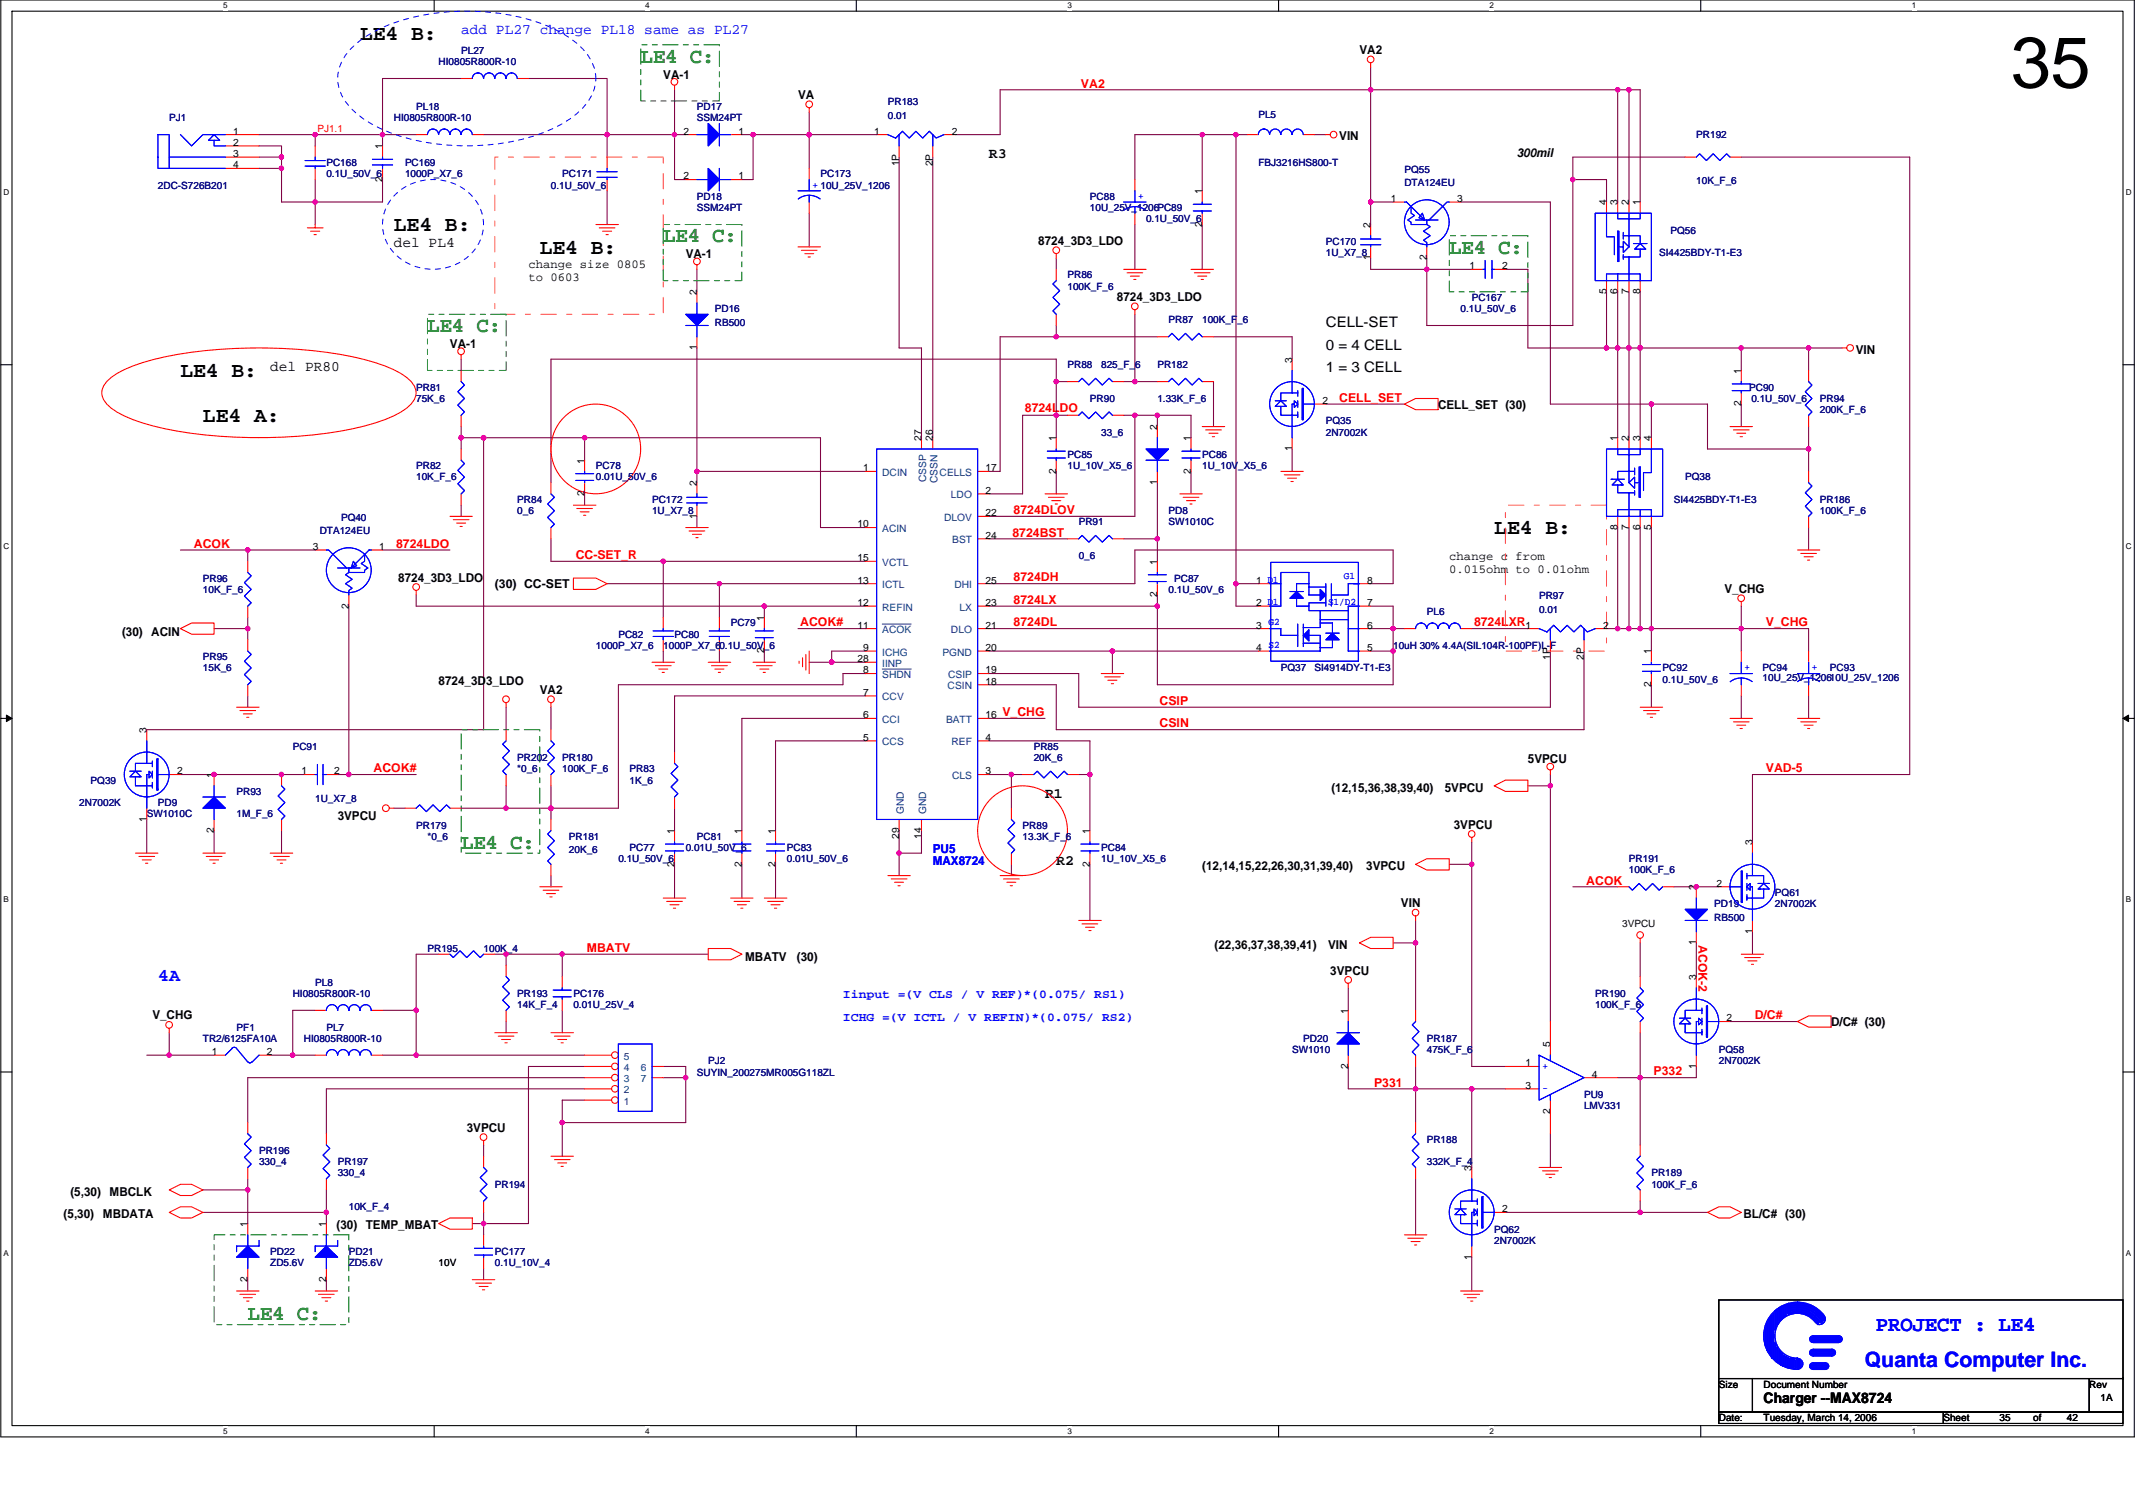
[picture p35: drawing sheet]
<svg xmlns="http://www.w3.org/2000/svg" width="420mm" height="297mm" viewBox="0 0 420 297" stroke-linecap="round" stroke-linejoin="round" font-family="sans-serif">
<defs><g id="words">
<text font-size="14.1" x="395.7" y="17.2">35</text>
<g font-size="4.2">
<text x="70.9" y="7.9">LE4 B:</text>
<text x="77.5" y="45.5">LE4 B:</text>
<text x="106.2" y="49.9">LE4 B:</text>
<text x="35.5" y="74.2">LE4 B:</text>
<text x="39.9" y="83.1">LE4 A:</text>
<text x="294.1" y="105.2">LE4 B:</text>
</g>
<g font-size="4.2" fill="#008000">
<text x="126.1" y="12.3">LE4 C:</text>
<text x="130.5" y="47.7">LE4 C:</text>
<text x="285.2" y="49.9">LE4 C:</text>
<text x="84.1" y="65.4">LE4 C:</text>
<text x="90.8" y="167">LE4 C:</text>
<text x="48.8" y="259.8">LE4 C:</text>
</g>
<g font-size="4.2" fill="#00f">
<text x="369.2" y="262">PROJECT : LE4</text>
<text x="367" y="269.1">Quanta Computer Inc.</text>
</g>
<text font-size="3.5" fill="#00f" x="31.1" y="193">4A</text>
<text font-size="2.9" fill="#00f" x="90.8" y="6.7">add PL27 change PL18 same as PL27</text>
<g font-size="2.9">
<text x="194.6" y="31.1">R3</text>
<text x="77.5" y="48.7">del PL4</text>
<text x="260.9" y="64.4">CELL-SET</text>
<text x="260.9" y="68.9">0 = 4 CELL</text>
<text x="53.2" y="73">del PR80</text>
<text x="260.9" y="73.3">1 = 3 CELL</text>
<text x="205.7" y="157.1">R1</text>
<text x="207.9" y="170.3">R2</text>
<text x="347.1" y="276.2">Charger --MAX8724</text>
</g>
<g font-size="2.4">
<text x="267.5" y="10.6">VA2</text>
<text x="130.5" y="15.5">VA-1</text>
<text x="157" y="19.5">VA</text>
<text x="263.6" y="27.6">VIN</text>
<text x="298.5" y="30.9">300mil</text>
<text x="104" y="52.7">change size 0805</text>
<text x="134.9" y="50.8">VA-1</text>
<text x="204.3" y="48.2">8724_3D3_LDO</text>
<text x="104" y="55.3">to 0603</text>
<text x="219.8" y="59.2">8724_3D3_LDO</text>
<text x="88.6" y="68.5">VA-1</text>
<text x="365.2" y="69.6">VIN</text>
<text x="283" y="80.5">CELL_SET (30)</text>
<text x="285.2" y="110.2">change c from</text>
<text x="285.2" y="112.8">0.015ohm to 0.01ohm</text>
<text x="78.4" y="114.5">8724_3D3_LDO</text>
<text x="97.4" y="115.8">(30) CC-SET</text>
<text x="339.4" y="116.7">V_CHG</text>
<text x="24" y="125.1">(30) ACIN</text>
<text x="86.3" y="134.8">8724_3D3_LDO</text>
<text x="106.2" y="136.6">VA2</text>
<text x="262" y="155.8">(12,15,36,38,39,40)</text>
<text x="284.3" y="155.8">5VPCU</text>
<text x="300.7" y="150.3">5VPCU</text>
<text x="66.5" y="161.3">3VPCU</text>
<text x="286.1" y="163.1">3VPCU</text>
<text x="236.6" y="171.3">(12,14,15,22,26,30,31,39,40)</text>
<text x="268.9" y="171.3">3VPCU</text>
<text x="275.7" y="178.6">VIN</text>
<text x="146.7" y="189.2">MBATV</text>
<text x="156.8" y="189.2">(30)</text>
<text x="239" y="186.8">(22,36,37,38,39,41)</text>
<text x="261.4" y="186.8">VIN</text>
<text x="261.8" y="191.8">3VPCU</text>
<text x="30" y="200.7">V_CHG</text>
<text x="360.4" y="202">D/C# (30)</text>
<text x="91.9" y="222.8">3VPCU</text>
<text x="12.5" y="239.8">(5,30)</text>
<text x="13.9" y="235.4">(5,30)</text>
<text x="20.3" y="239.8">MBDATA</text>
<text x="21.6" y="235.4">MBCLK</text>
<text x="343.1" y="239.8">BL/C# (30)</text>
<text x="66.2" y="242">(30) TEMP_MBAT</text>
</g>
<g font-size="2.4" fill="#f00">
<text x="212.7" y="17.2">VA2</text>
<text x="201.7" y="81.1">8724LDO</text>
<text x="263.6" y="79.1">CELL_SET</text>
<text x="199.5" y="101.2">8724DLOV</text>
<text x="38.2" y="107.8">ACOK</text>
<text x="77.9" y="107.8">8724LDO</text>
<text x="199.3" y="105.6">8724BST</text>
<text x="113.3" y="110">CC-SET_R</text>
<text x="199.5" y="118.9">8724LX</text>
<text x="199.5" y="114.4">8724DH</text>
<text x="157.5" y="123.3">ACOK#</text>
<text x="199.5" y="123.3">8724DL</text>
<text x="290.1" y="123.3">8724LXR</text>
<text x="347.5" y="123.3">V_CHG</text>
<text x="197.3" y="141">V_CHG</text>
<text x="228.2" y="143.2">CSIN</text>
<text x="228.2" y="138.8">CSIP</text>
<text x="73.5" y="152">ACOK#</text>
<text x="347.5" y="152">VAD-5</text>
<text x="312.2" y="174.1">ACOK</text>
<text x="115.5" y="187.4">MBATV</text>
<text x="334.3" y="186.1" transform="rotate(90 334.3 186.1)">ACOK-2</text>
<text x="345.3" y="200.6">D/C#</text>
<text x="270.4" y="213.9">P331</text>
<text x="325.4" y="211.7">P332</text>
</g>
<g font-size="2.4" fill="#00f">
<text x="183.6" y="168">PU5</text>
<text x="183.6" y="170.2">MAX8724</text>
<text x="165.9" y="196.5">Iinput =(V CLS / V REF)*(0.075/ RS1)</text>
<text x="165.9" y="200.9">ICHG =(V ICTL / V REFIN)*(0.075/ RS2)</text>
</g>
<g font-size="2" fill="#000080">
<text x="90.8" y="10.6">PL27</text>
<text x="86.3" y="12.8">HI0805R800R-10</text>
<text x="33.3" y="23.9">PJ1</text>
<text x="77.5" y="23.9">HI0805R800R-10</text>
<text x="81.9" y="21.7">PL18</text>
<text x="137.1" y="21.7">PD17</text>
<text x="137.1" y="23.9">SSM24PT</text>
<text x="174.7" y="20.8">PR183</text>
<text x="174.7" y="23.4">0.01</text>
<text x="247.6" y="23.2">PL5</text>
<text x="333.8" y="27.2">PR192</text>
<text x="64.2" y="32.7">PC168</text>
<text x="64.2" y="34.9">0.1U_50V_6</text>
<text x="79.7" y="32.7">PC169</text>
<text x="79.7" y="34.9">1000P_X7_6</text>
<text x="110.6" y="34.9">PC171</text>
<text x="161.5" y="34.9">PC173</text>
<text x="247.6" y="32.7">FBJ3216HS800-T</text>
<text x="276.4" y="34">PQ55</text>
<text x="31.1" y="37.1">2DC-S726B201</text>
<text x="108.4" y="37.1">0.1U_50V_6</text>
<text x="137.1" y="39.3">PD18</text>
<text x="137.1" y="41.6">SSM24PT</text>
<text x="214.5" y="39.3">PC88</text>
<text x="214.5" y="41.6">10U_25V_1206PC89</text>
<text x="276.4" y="36.7">DTA124EU</text>
<text x="333.8" y="36.2">10K_F_6</text>
<text x="225.5" y="43.8">0.1U_50V_6</text>
<text x="328.7" y="46">PQ56</text>
<text x="260.9" y="48.2">PC170</text>
<text x="260.9" y="50.4">1U_X7_8</text>
<text x="326.5" y="50.4">SI4425BDY-T1-E3</text>
<text x="210.1" y="54.8">PR86</text>
<text x="210.1" y="57">100K_F_6</text>
<text x="289.6" y="59.2">PC167</text>
<text x="140.7" y="61.4">PD16</text>
<text x="140.7" y="64.1">RB500</text>
<text x="230" y="63.6">PR87</text>
<text x="236.6" y="63.6">100K_F_6</text>
<text x="287.4" y="61.4">0.1U_50V_6</text>
<text x="81.9" y="76.9">PR81</text>
<text x="210.1" y="72.5">PR88</text>
<text x="216.7" y="72.5">825_F_6</text>
<text x="227.8" y="72.5">PR182</text>
<text x="344.2" y="76.9">PC90</text>
<text x="81.9" y="79.1">75K_6</text>
<text x="214.5" y="79.1">PR90</text>
<text x="227.8" y="79.1">1.33K_F_6</text>
<text x="260.9" y="83.5">PQ35</text>
<text x="344.7" y="79.1">0.1U_50V_6</text>
<text x="358.1" y="79.1">PR94</text>
<text x="358.1" y="81.3">200K_F_6</text>
<text x="216.7" y="85.7">33_6</text>
<text x="260.9" y="85.7">2N7002K</text>
<text x="81.9" y="92.4">PR82</text>
<text x="81.9" y="94.6">10K_F_6</text>
<text x="117.3" y="92.4">PC78</text>
<text x="117.3" y="94.6">0.01U_50V_6</text>
<text x="210.1" y="90.2">PC85</text>
<text x="210.1" y="92.4">1U_10V_X5_6</text>
<text x="236.6" y="90.2">PC86</text>
<text x="236.6" y="92.4">1U_10V_X5_6</text>
<text x="331.6" y="94.6">PQ38</text>
<text x="101.8" y="99">PR84</text>
<text x="101.8" y="101.2">0_6</text>
<text x="128.3" y="99">PC172</text>
<text x="128.3" y="101.2">1U_X7_8</text>
<text x="230" y="101.2">PD8</text>
<text x="329.4" y="99">SI4425BDY-T1-E3</text>
<text x="358.1" y="99">PR186</text>
<text x="358.1" y="101.2">100K_F_6</text>
<text x="62.9" y="105.2">DTA124EU</text>
<text x="67.1" y="102.5">PQ40</text>
<text x="212.3" y="103.4">PR91</text>
<text x="230" y="103.4">SW1010C</text>
<text x="212.3" y="110">0_6</text>
<text x="39.9" y="114.5">PR96</text>
<text x="39.9" y="116.7">10K_F_6</text>
<text x="230" y="116.7">0.1U_50V_6</text>
<text x="231.1" y="114.5">PC87</text>
<text x="302.9" y="118">PR97</text>
<text x="121.7" y="125.5">PC82</text>
<text x="132.7" y="125.5">PC80</text>
<text x="143.8" y="123.3">PC79</text>
<text x="280.8" y="121.1">PL6</text>
<text x="302.9" y="120.7">0.01</text>
<text x="39.9" y="129.9">PR95</text>
<text x="117.3" y="127.7">1000P_X7_6</text>
<text x="130.5" y="127.7">1000P_X7_60.1U_50V_6</text>
<text x="274.2" y="127.7">10uH 30% 4.4A(SIL104R-100PF)L-F</text>
<text x="39.9" y="132.1">15K_6</text>
<text x="252.1" y="132.1">PQ37</text>
<text x="258.7" y="132.1">SI4914DY-T1-E3</text>
<text x="327.2" y="132.1">PC92</text>
<text x="327.2" y="134.4">0.1U_50V_6</text>
<text x="346.9" y="132.1">PC94</text>
<text x="346.9" y="134.1">10U_25V_120610U_25V_1206</text>
<text x="360.1" y="132.1">PC93</text>
<text x="57.6" y="147.6">PC91</text>
<text x="101.8" y="149.8">PR202</text>
<text x="110.6" y="149.8">PR180</text>
<text x="203.4" y="147.6">PR85</text>
<text x="203.4" y="149.8">20K_6</text>
<text x="17.8" y="154.2">PQ39</text>
<text x="101.8" y="152">*0_6</text>
<text x="110.6" y="152">100K_F_6</text>
<text x="123.9" y="152">PR83</text>
<text x="123.9" y="154.2">1K_6</text>
<text x="15.6" y="158.7">2N7002K</text>
<text x="28.9" y="160.9">SW1010C</text>
<text x="31.1" y="158.7">PD9</text>
<text x="46.6" y="156.5">PR93</text>
<text x="46.6" y="160.9">1M_F_6</text>
<text x="62" y="157.8">1U_X7_8</text>
<text x="81.9" y="163.1">PR179</text>
<text x="84.1" y="165.3">*0_6</text>
<text x="112" y="165.3">PR181</text>
<text x="112" y="167.9">20K_6</text>
<text x="123.9" y="167.5">PC77</text>
<text x="134.9" y="167.5">0.01U_50V_6</text>
<text x="137.1" y="165.3">PC81</text>
<text x="154.8" y="167.5">PC83</text>
<text x="201.2" y="163.1">PR89</text>
<text x="201.2" y="165.3">13.3K_F_6</text>
<text x="216.7" y="167.5">PC84</text>
<text x="121.7" y="169.7">0.1U_50V_6</text>
<text x="154.8" y="169.7">0.01U_50V_6</text>
<text x="216.7" y="169.7">1U_10V_X5_6</text>
<text x="320.6" y="169.7">PR191</text>
<text x="320.6" y="171.9">100K_F_6</text>
<text x="337.4" y="178.6">PD19</text>
<text x="349.3" y="176.3">PQ61</text>
<text x="349.3" y="178.6">2N7002K</text>
<text x="337.4" y="181.2">RB500</text>
<text x="84.1" y="187.4">PR195</text>
<text x="95.2" y="187.4">100K_4</text>
<text x="57.6" y="196.2">HI0805R800R-10</text>
<text x="62" y="194">PL8</text>
<text x="101.8" y="196.2">PR193</text>
<text x="112.8" y="196.2">PC176</text>
<text x="313.9" y="196.2">PR190</text>
<text x="46.6" y="202.9">PF1</text>
<text x="64.2" y="202.9">PL7</text>
<text x="101.8" y="198.4">14K_F_4</text>
<text x="112.8" y="198.4">0.01U_25V_4</text>
<text x="313.9" y="198.4">100K_F_6</text>
<text x="39.9" y="205.1">TR2/6125FA10A</text>
<text x="59.8" y="205.1">HI0805R800R-10</text>
<text x="139.4" y="209.5">PJ2</text>
<text x="254.3" y="207.3">SW1010</text>
<text x="256.5" y="205.1">PD20</text>
<text x="280.8" y="205.1">PR187</text>
<text x="280.8" y="207.3">475K_F_6</text>
<text x="338.3" y="207.3">PQ58</text>
<text x="338.3" y="209.5">2N7002K</text>
<text x="137.1" y="211.7">SUYIN_200275MR005G118ZL</text>
<text x="311.7" y="216.1">PU9</text>
<text x="311.7" y="218.3">LMV331</text>
<text x="51" y="227.2">PR196</text>
<text x="280.8" y="225">PR188</text>
<text x="51" y="229.4">330_4</text>
<text x="66.5" y="229.4">PR197</text>
<text x="66.5" y="231.6">330_4</text>
<text x="97.4" y="233.8">PR194</text>
<text x="280.8" y="229.4">332K_F_4</text>
<text x="325" y="231.6">PR189</text>
<text x="325" y="233.8">100K_F_6</text>
<text x="68.7" y="238.2">10K_F_4</text>
<text x="294.1" y="242.6">PQ62</text>
<text x="294.1" y="244.9">2N7002K</text>
<text x="53.2" y="247.1">PD22</text>
<text x="53.2" y="249.3">ZD5.6V</text>
<text x="68.7" y="247.1">PD21</text>
<text x="68.7" y="249.3">ZD5.6V</text>
<text x="97.4" y="247.1">PC177</text>
<text x="97.4" y="249.3">0.1U_10V_4</text>
</g>
<g font-size="2">
<text x="45.9" y="28.7">2</text>
<text x="45.9" y="26.5">1</text>
<text x="75.3" y="29.4" transform="rotate(-90 75.3 29.4)">1</text>
<text x="134.5" y="26.5">2</text>
<text x="145.3" y="26.5">1</text>
<text x="172.1" y="26.5">1</text>
<text x="187.3" y="26.5">2</text>
<text x="45.9" y="30.9">3</text>
<text x="45.9" y="33.1">4</text>
<text x="75.3" y="35.8" transform="rotate(-90 75.3 35.8)">2</text>
<text x="134.5" y="35.3">2</text>
<text x="145.3" y="35.3">1</text>
<text x="176.9" y="32.7" transform="rotate(-90 176.9 32.7)">1P</text>
<text x="183.5" y="32.7" transform="rotate(-90 183.5 32.7)">2P</text>
<text x="236.6" y="38.2" transform="rotate(-90 236.6 38.2)">1</text>
<text x="273.7" y="39.8">1</text>
<text x="286.8" y="39.8">3</text>
<text x="316.1" y="40.4" transform="rotate(-90 316.1 40.4)">4</text>
<text x="318.3" y="40.4" transform="rotate(-90 318.3 40.4)">3</text>
<text x="320.6" y="40.4" transform="rotate(-90 320.6 40.4)">2</text>
<text x="322.8" y="40.4" transform="rotate(-90 322.8 40.4)">1</text>
<text x="236.6" y="44.6" transform="rotate(-90 236.6 44.6)">2</text>
<text x="269.7" y="44.9" transform="rotate(-90 269.7 44.9)">2</text>
<text x="269.7" y="51.3" transform="rotate(-90 269.7 51.3)">1</text>
<text x="280.8" y="51.3" transform="rotate(-90 280.8 51.3)">2</text>
<text x="289.2" y="53">1</text>
<text x="295.6" y="53">2</text>
<text x="137.1" y="58.1" transform="rotate(-90 137.1 58.1)">2</text>
<text x="316.1" y="57.9" transform="rotate(-90 316.1 57.9)">5</text>
<text x="318.3" y="57.9" transform="rotate(-90 318.3 57.9)">6</text>
<text x="320.6" y="57.9" transform="rotate(-90 320.6 57.9)">7</text>
<text x="322.8" y="57.9" transform="rotate(-90 322.8 57.9)">8</text>
<text x="137.1" y="69" transform="rotate(-90 137.1 69)">1</text>
<text x="254.3" y="71.4" transform="rotate(-90 254.3 71.4)">3</text>
<text x="342.7" y="73.6" transform="rotate(-90 342.7 73.6)">1</text>
<text x="260.2" y="79.5">2</text>
<text x="342.7" y="80" transform="rotate(-90 342.7 80)">2</text>
<text x="181.3" y="86.8" transform="rotate(-90 181.3 86.8)">27</text>
<text x="183.5" y="86.8" transform="rotate(-90 183.5 86.8)">26</text>
<text x="207.8" y="86.8" transform="rotate(-90 207.8 86.8)">1</text>
<text x="227.7" y="84.6" transform="rotate(-90 227.7 84.6)">2</text>
<text x="234.4" y="86.8" transform="rotate(-90 234.4 86.8)">1</text>
<text x="254.3" y="88.8" transform="rotate(-90 254.3 88.8)">1</text>
<text x="318.3" y="86.8" transform="rotate(-90 318.3 86.8)">1</text>
<text x="320.6" y="86.8" transform="rotate(-90 320.6 86.8)">2</text>
<text x="322.8" y="86.8" transform="rotate(-90 322.8 86.8)">3</text>
<text x="325" y="86.8" transform="rotate(-90 325 86.8)">4</text>
<text x="115" y="91.2" transform="rotate(-90 115 91.2)">1</text>
<text x="137.1" y="95.7" transform="rotate(-90 137.1 95.7)">2</text>
<text x="169.9" y="92.8">1</text>
<text x="193.9" y="92.8">17</text>
<text x="207.8" y="93.3" transform="rotate(-90 207.8 93.3)">2</text>
<text x="227.7" y="95.5" transform="rotate(-90 227.7 95.5)">1</text>
<text x="234.4" y="93.3" transform="rotate(-90 234.4 93.3)">2</text>
<text x="115" y="97.7" transform="rotate(-90 115 97.7)">2</text>
<text x="193.9" y="101.6">22</text>
<text x="193.9" y="97.2">2</text>
<text x="137.1" y="102.1" transform="rotate(-90 137.1 102.1)">1</text>
<text x="168.7" y="103.8">10</text>
<text x="193.9" y="106">24</text>
<text x="318.3" y="104.3" transform="rotate(-90 318.3 104.3)">8</text>
<text x="320.6" y="104.3" transform="rotate(-90 320.6 104.3)">7</text>
<text x="322.8" y="104.3" transform="rotate(-90 322.8 104.3)">6</text>
<text x="325" y="104.3" transform="rotate(-90 325 104.3)">5</text>
<text x="61.6" y="108.2">3</text>
<text x="74.6" y="108.2">1</text>
<text x="168.7" y="110.5">15</text>
<text x="227.7" y="111.1" transform="rotate(-90 227.7 111.1)">1</text>
<text x="68.6" y="119.8" transform="rotate(-90 68.6 119.8)">2</text>
<text x="168.7" y="119.3">12</text>
<text x="168.7" y="114.9">13</text>
<text x="193.9" y="119.3">23</text>
<text x="193.9" y="114.9">25</text>
<text x="227.7" y="117.6" transform="rotate(-90 227.7 117.6)">2</text>
<text x="247.2" y="114.9">1 D1</text>
<text x="247.2" y="119.3">2 D1</text>
<text x="269.1" y="114.9">8</text>
<text x="269.1" y="119.3">7</text>
<text x="150.4" y="122.2" transform="rotate(-90 150.4 122.2)">1</text>
<text x="168.7" y="123.7">11</text>
<text x="193.9" y="123.7">21</text>
<text x="247.2" y="123.7">3</text>
<text x="269.1" y="123.7">6</text>
<text x="300.2" y="123.7">1</text>
<text x="315.5" y="123.7">2</text>
<text x="150.4" y="128.6" transform="rotate(-90 150.4 128.6)">2</text>
<text x="168.7" y="130.3">28</text>
<text x="169.9" y="128.1">9</text>
<text x="193.9" y="128.1">20</text>
<text x="247.2" y="128.1">4</text>
<text x="269.1" y="128.1">5</text>
<text x="305.1" y="129.9" transform="rotate(-90 305.1 129.9)">1P</text>
<text x="311.7" y="129.9" transform="rotate(-90 311.7 129.9)">2P</text>
<text x="325" y="128.8" transform="rotate(-90 325 128.8)">1</text>
<text x="169.9" y="137">7</text>
<text x="169.9" y="132.6">8</text>
<text x="193.9" y="132.6">19</text>
<text x="193.9" y="134.8">18</text>
<text x="325" y="135.3" transform="rotate(-90 325 135.3)">2</text>
<text x="169.9" y="141.4">6</text>
<text x="193.9" y="141.4">16</text>
<text x="28.9" y="144.3" transform="rotate(-90 28.9 144.3)">3</text>
<text x="169.9" y="145.8">5</text>
<text x="193.9" y="145.8">4</text>
<text x="34.9" y="152.4">2</text>
<text x="42.1" y="153.1" transform="rotate(-90 42.1 153.1)">1</text>
<text x="59.4" y="152.4">1</text>
<text x="65.8" y="152.4">2</text>
<text x="193.9" y="152.4">3</text>
<text x="28.9" y="161.8" transform="rotate(-90 28.9 161.8)">1</text>
<text x="42.1" y="164" transform="rotate(-90 42.1 164)">2</text>
<text x="132.7" y="164.2" transform="rotate(-90 132.7 164.2)">1</text>
<text x="146" y="164.2" transform="rotate(-90 146 164.2)">1</text>
<text x="152.6" y="164.2" transform="rotate(-90 152.6 164.2)">1</text>
<text x="176.9" y="165.1" transform="rotate(-90 176.9 165.1)">29</text>
<text x="181.3" y="165.1" transform="rotate(-90 181.3 165.1)">14</text>
<text x="214.5" y="164.2" transform="rotate(-90 214.5 164.2)">1</text>
<text x="344.9" y="166.4" transform="rotate(-90 344.9 166.4)">3</text>
<text x="132.7" y="170.6" transform="rotate(-90 132.7 170.6)">2</text>
<text x="146" y="170.6" transform="rotate(-90 146 170.6)">2</text>
<text x="152.6" y="170.6" transform="rotate(-90 152.6 170.6)">2</text>
<text x="214.5" y="170.6" transform="rotate(-90 214.5 170.6)">2</text>
<text x="333.8" y="175.2" transform="rotate(-90 333.8 175.2)">2</text>
<text x="337.8" y="174.5">2</text>
<text x="319.2" y="182.5">3VPCU</text>
<text x="344.9" y="183.9" transform="rotate(-90 344.9 183.9)">1</text>
<text x="333.8" y="186.1" transform="rotate(-90 333.8 186.1)">1</text>
<text x="333.8" y="192.9" transform="rotate(-90 333.8 192.9)">3</text>
<text x="265.3" y="199.5" transform="rotate(-90 265.3 199.5)">1</text>
<text x="339.8" y="201.1">2</text>
<text x="41.7" y="207.7">1</text>
<text x="52.5" y="207.7">2</text>
<text x="300.2" y="209.9">1</text>
<text x="305.1" y="206.2" transform="rotate(-90 305.1 206.2)">5</text>
<text x="265.3" y="210.4" transform="rotate(-90 265.3 210.4)">2</text>
<text x="300.2" y="214.3">3</text>
<text x="313.3" y="212.1">4</text>
<text x="333.8" y="210.4" transform="rotate(-90 333.8 210.4)">1</text>
<text x="305.1" y="219.2" transform="rotate(-90 305.1 219.2)">2</text>
<text x="289.6" y="230.5" transform="rotate(-90 289.6 230.5)">3</text>
<text x="295.6" y="238.6">2</text>
<text x="48.7" y="241.5" transform="rotate(-90 48.7 241.5)">1</text>
<text x="64.2" y="241.5" transform="rotate(-90 64.2 241.5)">1</text>
<text x="86.3" y="249.3">10V</text>
<text x="289.6" y="247.9" transform="rotate(-90 289.6 247.9)">1</text>
<text x="48.7" y="252.4" transform="rotate(-90 48.7 252.4)">2</text>
<text x="64.2" y="252.4" transform="rotate(-90 64.2 252.4)">2</text>
<text x="338.3" y="273.1">Size</text>
<text x="347.1" y="273.1">Document Number</text>
<text x="411.2" y="273.1">Rev</text>
<text x="413.4" y="275.8">1A</text>
<text x="338.3" y="279.8">Date:</text>
<text x="347.1" y="279.8">Tuesday, March 14, 2006</text>
<text x="382.4" y="279.8">Sheet</text>
<text x="393.5" y="279.8">35</text>
<text x="400.1" y="279.8">of</text>
<text x="406.7" y="279.8">42</text>
</g>
<text font-size="2" fill="#f00" x="62.5" y="26.1">PJ1.1</text>
<g font-size="2" fill="#00f">
<text x="159.9" y="36.9">+ 10U_25V_1206</text>
<text x="224" y="39.1">+</text>
<text x="249.4" y="114.7">D1</text>
<text x="249.4" y="119.1">D1</text>
<text x="261.4" y="119.1">S1/D2</text>
<text x="264.4" y="114">G1</text>
<text x="249.6" y="123.1">G2</text>
<text x="249.6" y="127.5">S2</text>
<text x="343.3" y="131.9">+</text>
<text x="356.6" y="131.9">+</text>
<text x="303.6" y="210.4">+</text>
<text x="303.6" y="214.8">-</text>
</g>
<g font-size="2" fill="#004080">
<text x="173.6" y="93.7">DCIN</text>
<text x="182.3" y="95" transform="rotate(-90 182.3 95)">CSSP</text>
<text x="184.5" y="95.1" transform="rotate(-90 184.5 95.1)">CSSN</text>
<text x="184.9" y="93.7">CELLS</text>
<text x="187.1" y="98.1">LDO</text>
<text x="173.6" y="104.7">ACIN</text>
<text x="185.8" y="102.5">DLOV</text>
<text x="187.4" y="107">BST</text>
<text x="173.6" y="111.4">VCTL</text>
<text x="173.6" y="115.8">ICTL</text>
<text x="187.8" y="115.8">DHI</text>
<text x="173.6" y="124.6">ACOK</text>
<text x="173.6" y="120.2">REFIN</text>
<text x="187.1" y="124.6">DLO</text>
<text x="188.8" y="120.2">LX</text>
<text x="173.6" y="129.1">ICHG</text>
<text x="173.6" y="131.3">IINP</text>
<text x="185.5" y="129.1">PGND</text>
<text x="173.6" y="137.9">CCV</text>
<text x="173.6" y="133.5">SHDN</text>
<text x="186.5" y="135.7">CSIN</text>
<text x="186.6" y="133.5">CSIP</text>
<text x="173.6" y="142.3">CCI</text>
<text x="186.2" y="142.3">BATT</text>
<text x="173.6" y="146.7">CCS</text>
<text x="187.3" y="146.7">REF</text>
<text x="187.4" y="153.4">CLS</text>
<text x="177.9" y="160.2" transform="rotate(-90 177.9 160.2)">GND</text>
<text x="182.3" y="160.2" transform="rotate(-90 182.3 160.2)">GND</text>
<text x="122.8" y="208.6">5</text>
<text x="122.8" y="215.2">2</text>
<text x="122.8" y="213">3</text>
<text x="122.8" y="210.8">4</text>
<text x="126.1" y="210.8">6</text>
<text x="126.1" y="213">7</text>
<text x="122.8" y="217.4">1</text>
</g>
<g font-size="1.6">
<text x="43.9" y="1.7">5</text>
<text x="127" y="1.7">4</text>
<text x="210" y="1.7">3</text>
<text x="293.1" y="1.7">2</text>
<text x="376.2" y="1.7">1</text>
<text x=".7" y="38.4">D</text>
<text x="418.3" y="38.4">D</text>
<text x=".7" y="108">C</text>
<text x="418.3" y="108">C</text>
<text x=".7" y="177.7">B</text>
<text x="418.3" y="177.7">B</text>
<text x=".7" y="247.2">A</text>
<text x="418.3" y="247.2">A</text>
<text x="43.9" y="282.3">5</text>
<text x="127" y="282.3">4</text>
<text x="210" y="282.3">3</text>
<text x="293.1" y="282.3">2</text>
<text x="376.2" y="282.3">1</text>
</g>
</g></defs>
<path d="M.2 0h419.8v282.9h-419.8zM2.4 2.2h415.4v278.4h-415.4z" fill="none" stroke="#000" stroke-width=".21"/>
<g fill="#fff">
<path d="M43.9 .2h.9v1.8h-.9z"/>
<path d="M43.9 280.8h.9v1.8h-.9z"/>
</g>
<path d="M85.4 0v2.2M85.4 280.6v2.2" fill="none" stroke="#000" stroke-width=".21"/>
<g fill="#fff">
<path d="M127 .2h.9v1.8h-.9z"/>
<path d="M127 280.8h.9v1.8h-.9z"/>
</g>
<path d="M168.5 0v2.2M168.5 280.6v2.2" fill="none" stroke="#000" stroke-width=".21"/>
<g fill="#fff">
<path d="M210 .2h.9v1.8h-.9z"/>
<path d="M210 280.8h.9v1.8h-.9z"/>
</g>
<path d="M251.6 0v2.2M251.6 280.6v2.2" fill="none" stroke="#000" stroke-width=".21"/>
<g fill="#fff">
<path d="M293.1 .2h.9v1.8h-.9z"/>
<path d="M293.1 280.8h.9v1.8h-.9z"/>
</g>
<path d="M334.7 0v2.2M334.7 280.6v2.2" fill="none" stroke="#000" stroke-width=".21"/>
<g fill="#fff">
<path d="M376.2 .2h.9v1.8h-.9z"/>
<path d="M376.2 280.8h.9v1.8h-.9z"/>
<path d="M.7 37h1.2v1.8h-1.2z"/>
<path d="M418.3 37h1.2v1.8h-1.2z"/>
<path d="M.7 106.6h1.2v1.8h-1.2z"/>
<path d="M418.3 106.6h1.2v1.8h-1.2z"/>
</g>
<path d="M.2 71.8h2.2M417.8 71.8h2.2" fill="none" stroke="#000" stroke-width=".21"/>
<g fill="#fff">
<path d="M.7 176.2h1.1v1.8h-1.1z"/>
<path d="M418.3 176.2h1.1v1.8h-1.1z"/>
</g>
<path d="M.2 141.4h2.2M417.8 141.4h2.2" fill="none" stroke="#000" stroke-width=".21"/>
<path d="M1.3 140.8l1.1 .6-1.1 .6zM417.8 141.4l1.1-.6v1.2z" fill="#000" stroke="#000" stroke-width=".2"/>
<g fill="#fff">
<path d="M.7 245.8h1.1v1.8h-1.1z"/>
<path d="M418.3 245.8h1.1v1.8h-1.1z"/>
</g>
<path d="M.2 211h2.2M417.8 211h2.2M338.3 255.9h79.5v15.5h-79.5zM338.3 271.4h6.6v6.6h-6.6zM338.3 278h44.1v2.2h-44.1zM344.9 271.4h66.3v6.6h-66.3zM382.4 278h35.4v2.2h-35.4zM411.2 271.4h6.6v6.6h-6.6z" fill="none" stroke="#000" stroke-width=".21"/>
<g fill="none" stroke="#800040" stroke-width=".21">
<path d="M90.8 15.5h-15.5v13.2M104 15.5h15.5v15.4M132.7 17.7v17.6h2.2M269.7 13.3v30.9M318.4 17.7v22.1M320.6 17.7v22.1M51 28.7h4.4v2.2M51 30.9h4.4v2.2M51 33.1h4.4v6.7h19.9v-4.5M51 26.5h30.9M62 26.5v2.2M62 35.3v8.9"/>
<path d="M95.2 26.5h39.7M119.5 37.5v6.7M146 26.5h26.5M148.2 26.5v8.8h-2.2M159.2 22.1v11M176.9 30.9v37.6h4.4v17.7M183.6 30.9v55.3M188 26.5h8.8v-8.8h126v22.1M236.6 26.5v11M243.2 26.5v92.8h4.4M245.4 26.5h-22.1v8.8M258.7 26.5h2.2"/>
<path d="M269.7 39.8h4.5M287.4 39.8h17.7v39.7h30.9v8.9h19.9M309.5 35.3h6.7v4.5M331.6 30.9h-22.1v33.2h-28.7v-13.3M342.7 30.9h33.1v121.6h-30.9v13.2M137.1 53v4.4M159.2 42v6.6M207.9 50.8v2.2M223.3 44.2v8.8M236.6 44.2v8.8M269.7 50.8v2.2h19.9M296.3 53h4.4v15.5h61.9"/>
<path d="M316.2 57.4v11.1M318.4 57.4v28.8M320.6 57.4v28.8M322.8 57.4v28.8M90.8 70.7v2.2M137.1 68.5v26.5M207.9 64.1v2.2M207.9 75.1h2.2M221.1 75.1h6.7M223.3 61.9v13.2M227.8 66.3h-31v26.5h-2.2M238.8 66.3h15.5v4.4"/>
<path d="M238.8 75.1v8.9M260.9 79.5h15.5M325 79.5v6.7M342.7 68.5v4.4M342.7 79.5v4.5M355.9 68.5v4.4M90.8 86.2h70.7v17.6h8.8M90.8 84v4.4M90.8 99.4v2.2M95.2 86.2v57.4h-66.3M115.1 86.2v4.4M115.1 97.2v2.2"/>
<path d="M137.1 92.8h33.2M207.9 86.2v-15.5h-99.5v24.3M207.9 92.8v4.4M210.1 81.7h-8.9v15.5h-6.6M221.1 81.7h13.3v4.5M223.3 81.7v19.9h-28.7M227.8 81.7v2.3M227.8 95v15.5M234.4 92.8v4.4M254.3 88.4v4.4M355.9 84v8.8M35.5 108.3h26.5"/>
<path d="M48.8 108.3v2.2M68.7 119.3v33.2M75.3 108.3h13.3M81.9 117.1v2.2h88.4M108.4 106.1v4.4h61.9M119.5 114.9h50.8M130.5 110.5v11M137.1 101.6v2.2M141.6 114.9v6.6M150.4 119.3v2.2M194.6 114.9h28.7v-6.6h50.9v6.6h-4.5M194.6 119.3h33.2"/>
<path d="M194.6 106.1h15.5M221.1 106.1h6.7M227.8 117.1v17.7h46.4v-15.5h-4.5M243.2 114.9h4.4M318.4 103.8v19.9M320.6 103.8v19.9M322.8 103.8v19.9M325 103.8v24.4M342.7 119.3v8.9M355.9 103.8v4.5M42.1 123.7h6.7M48.8 121.5v4.4"/>
<path d="M48.8 137v2.2M99.6 139.2v4.4M108.4 139.2v4.4M130.5 128.2v2.2M141.6 128.2v2.2M150.4 128.2v2.2M157 123.7h13.3M159.2 130.4h11.1M170.3 132.6h-4.4v2.2h-44.2v24.3h-22.1v-4.4M170.3 137h-37.6v11M170.3 128.2h-6.6v2.2M194.6 123.7h53"/>
<path d="M194.6 128.2h53M218.9 128.2v4.4M269.7 123.7h6.7M269.7 128.2h4.5M289.6 123.7h11.1M305.1 128.2v11h-92.8v-6.6h-17.7M311.7 128.2v15.4h-103.8v-8.8h-13.3M316.2 123.7h39.7v4.5M325 134.8v4.4M342.7 137v4.4M355.9 137v4.4M35.5 152.5h24.3"/>
<path d="M66.5 152.5h15.4M77.5 159.1h2.2M90.8 159.1h8.8M108.4 154.7v6.6M132.7 159.1v4.4M170.3 145.8h-17.7v17.7M170.3 141.4h-24.3v22.1M194.6 145.8h19.9v17.7M194.6 152.5h6.6M194.6 141.4h11.1M199 152.5v6.6M212.3 152.5h2.2"/>
<path d="M300.7 154.7h4.4M305.1 152.5v48.6M28.9 161.3v6.6M42.1 163.5v4.4M55.4 163.5v4.4M108.4 172.4v2.2M132.7 170.1v6.7M146 170.1v6.7M152.6 170.1v6.7M176.9 163.5v8.9M181.3 163.5v4.4h-4.4M199 170.1v2.3"/>
<path d="M214.5 170.1v11.1M285.2 170.1h4.4M289.6 165.7v44.2h6.7M309.5 174.6h8.9M329.4 174.6h8.9M62 198.9h-4.4v8.8M75.3 198.9h6.6M86.3 187.8h-4.4v19.9M97.4 187.8h42M99.6 187.8v2.2M110.6 187.8v4.4M110.6 198.9v4.4"/>
<path d="M265.3 194.5v4.4M274.2 185.6h4.4M278.6 181.2v17.7M322.8 185.6v6.6M333.8 185.6v6.6M344.9 183.4v4.4M28.9 207.7h13.2M33.3 203.3v4.4M53.2 207.7h8.8M75.3 207.7h39.8M99.6 201.1v2.2M115.1 212.1h-66.3v8.9"/>
<path d="M115.1 214.3h-50.9v8.9M115.1 209.9h-11.1v31h-11M115.1 216.6h-4.5v11M130.5 209.9h4.4v11.1h-24.3M130.5 212.1h4.4M265.3 209.9v4.4h24.3v15.5M278.6 209.9v11.1M289.6 214.3h6.7M322.8 203.3v22.1M333.8 209.9v2.2h-15.4M340.5 201.1h13.2M39.9 238.7h24.3"/>
<path d="M39.9 234.2h8.9M48.8 232v8.9M64.2 234.2v6.7M95.2 225.4v2.2M95.2 238.7v4.4M278.6 232v11.1M296.3 238.7h39.7M305.1 223.2v6.6M322.8 236.4v2.3M48.8 251.9v2.2M64.2 251.9v2.2M95.2 249.7v2.2"/>
<path d="M289.6 247.5v6.6"/>
</g>
<g fill="#f0f" stroke="#f0f" stroke-width=".21">
<circle cx="62" cy="26.5" r=".43"/>
<circle cx="75.3" cy="26.5" r=".43"/>
<circle cx="62" cy="39.8" r=".43"/>
<circle cx="55.4" cy="30.9" r=".43"/>
<circle cx="55.4" cy="33.1" r=".43"/>
<circle cx="95.2" cy="86.2" r=".43"/>
<circle cx="48.7" cy="108.3" r=".43"/>
<circle cx="64.2" cy="238.6" r=".43"/>
<circle cx="318.3" cy="17.7" r=".43"/>
<circle cx="320.6" cy="123.7" r=".43"/>
<circle cx="159.2" cy="26.5" r=".43"/>
<circle cx="148.2" cy="26.5" r=".43"/>
<circle cx="99.6" cy="159.1" r=".43"/>
<circle cx="90.7" cy="86.2" r=".43"/>
<circle cx="243.2" cy="26.5" r=".43"/>
<circle cx="243.2" cy="114.9" r=".43"/>
<circle cx="289.6" cy="214.3" r=".43"/>
<circle cx="137.1" cy="92.8" r=".43"/>
<circle cx="163.7" cy="130.4" r=".43"/>
<circle cx="227.8" cy="119.3" r=".43"/>
<circle cx="322.8" cy="238.6" r=".43"/>
<circle cx="355.9" cy="68.5" r=".43"/>
<circle cx="274.1" cy="123.7" r=".43"/>
<circle cx="333.8" cy="174.5" r=".43"/>
<circle cx="316.1" cy="68.5" r=".43"/>
<circle cx="342.6" cy="68.5" r=".43"/>
<circle cx="227.8" cy="106.1" r=".43"/>
<circle cx="355.9" cy="88.4" r=".43"/>
<circle cx="322.8" cy="212.1" r=".43"/>
<circle cx="99.6" cy="187.8" r=".43"/>
<circle cx="110.6" cy="187.8" r=".43"/>
<circle cx="108.4" cy="159.1" r=".43"/>
<circle cx="325" cy="79.5" r=".43"/>
<circle cx="269.7" cy="17.7" r=".43"/>
<circle cx="280.8" cy="53" r=".43"/>
<circle cx="325" cy="123.7" r=".43"/>
<circle cx="342.6" cy="123.7" r=".43"/>
<circle cx="207.9" cy="75.1" r=".43"/>
<circle cx="81.9" cy="207.7" r=".43"/>
<circle cx="132.7" cy="26.5" r=".43"/>
<circle cx="68.6" cy="152.5" r=".43"/>
<circle cx="223.3" cy="75.1" r=".43"/>
<circle cx="318.3" cy="68.5" r=".43"/>
<circle cx="42.1" cy="152.5" r=".43"/>
<circle cx="55.4" cy="152.5" r=".43"/>
<circle cx="309.5" cy="35.3" r=".43"/>
<circle cx="95.2" cy="240.8" r=".43"/>
<circle cx="207.9" cy="66.3" r=".43"/>
<circle cx="305.1" cy="154.7" r=".43"/>
<circle cx="322.8" cy="68.5" r=".43"/>
<circle cx="223.3" cy="81.7" r=".43"/>
<circle cx="207.9" cy="81.7" r=".43"/>
<circle cx="115" cy="86.2" r=".43"/>
<circle cx="199" cy="152.5" r=".43"/>
<circle cx="57.6" cy="207.7" r=".43"/>
<circle cx="176.9" cy="167.9" r=".43"/>
<circle cx="236.6" cy="26.5" r=".43"/>
<circle cx="289.6" cy="170.1" r=".43"/>
<circle cx="322.8" cy="123.7" r=".43"/>
<circle cx="320.6" cy="17.7" r=".43"/>
<circle cx="33.3" cy="207.7" r=".43"/>
<circle cx="278.6" cy="214.3" r=".43"/>
<circle cx="218.9" cy="128.2" r=".43"/>
<circle cx="48.7" cy="123.7" r=".43"/>
<circle cx="318.3" cy="123.7" r=".43"/>
<circle cx="274.1" cy="128.2" r=".43"/>
<circle cx="214.5" cy="152.5" r=".43"/>
<circle cx="150.4" cy="119.3" r=".43"/>
<circle cx="141.6" cy="114.9" r=".43"/>
<circle cx="130.5" cy="110.5" r=".43"/>
<circle cx="269.7" cy="39.8" r=".43"/>
<circle cx="227.8" cy="81.7" r=".43"/>
<circle cx="48.7" cy="234.2" r=".43"/>
<circle cx="81.9" cy="198.9" r=".43"/>
<circle cx="320.6" cy="68.5" r=".43"/>
<circle cx="278.6" cy="185.6" r=".43"/>
<circle cx="119.5" cy="26.5" r=".43"/>
<circle cx="134.9" cy="212.1" r=".43"/>
<circle cx="110.6" cy="221" r=".43"/>
</g>
<g fill="none" stroke="#f00" stroke-width=".21">
<path d="M90.8 15.5h2.2M101.8 15.5h2.2M132.7 16.8v.9M269.7 12.4v.9M44.4 26.5h6.6M44.4 30.9h6.6M44.4 28.7h6.6M44.4 33.1h6.6M62 28.7v2.2M62 33.1v2.2M75.3 28.7v2.2M75.3 33.1v2.2"/>
<path d="M81.9 26.5h2.2M93 26.5h2.2M119.5 30.9v2.2M119.5 35.3v2.2M134.9 26.5h2.2M134.9 35.3h2.2M143.8 26.5h2.2M143.8 35.3h2.2M159.2 21.2v.9M159.2 33.1v2.2M159.2 39.8v2.2M172.5 26.5h2.2"/>
<path d="M176.9 28.7v2.2M183.6 28.7v2.2M185.8 26.5h2.2M223.3 35.3v2.2M236.6 37.5v2.3M245.4 26.5h2.2M256.5 26.5h2.2M260.9 26.5h.9M274.2 39.8h2.2M285.2 39.8h2.2M316.2 39.8v2.2M318.4 39.8v2.2"/>
<path d="M320.6 39.8v2.2M322.8 39.8v2.2M331.6 30.9h2.2M340.5 30.9h2.2M60.5 44.9h3.1M61.1 45.5h1.8M61.8 46.2h.4M62 44.2v.7M117.3 44.2h4.4M117.9 44.9h3.1M118.6 45.5h1.8M119.3 46.2h.4"/>
<path d="M137.1 52.1v.9M137.1 57.4v2.2M157 48.6h4.5M157.7 49.3h3.1M158.4 49.9h1.7M159 50.6h.5M207.9 49.9v.9M207.9 53v2.2M221.1 53h4.4M221.8 53.7h3.1M222.5 54.4h1.7M223.1 55h.5"/>
<path d="M223.3 42v2.2M234.4 53h4.4M235 53.7h3.1M235.7 54.4h1.8M236.4 55h.4M236.6 42v2.2M269.7 44.2v2.2M269.7 48.6v2.2M280.8 48.6v2.2M289.6 53h2.2M294.1 53h2.2M316.2 55.2v2.2"/>
<path d="M318.4 55.2v2.2M320.6 55.2v2.2M322.8 55.2v2.2M21 75.1a16.7 16.7 0 0 1 7.2-3.8 88.6 88.6 0 0 1 30.6-2.5 61 61 0 0 1 18 3.7 10.6 10.6 0 0 1 4.6 3.3 2.9 2.9 0 0 1-.5 3.7 16.8 16.8 0 0 1-7.2 3.8 88.4 88.4 0 0 1-30.5 2.6 60.9 60.9 0 0 1-18.1-3.7 10.6 10.6 0 0 1-4.6-3.4 2.9 2.9 0 0 1 .5-3.7zM90.8 69.8v.9M90.8 72.9v2.2M137.1 66.3v2.2M207.9 61.9v2.2M210.1 75.1h2.2M218.9 75.1h2.2M223.3 61v.9M227.8 75.1h2.2"/>
<path d="M227.8 66.3h2.2M236.6 75.1h2.2M236.6 66.3h2.2M254.3 70.7v2.2M258.7 79.5h2.2M276.4 79.5l2.2-1.1h4.4v2.2h-4.4zM342.7 72.9v2.2M342.7 77.3v2.2M355.9 72.9v2.2M362.6 68.5h.8M90.8 81.7v2.3M90.8 88.4v2.2"/>
<path d="M90.8 97.2v2.2M108.4 95v2.2M112.8 99.4h4.5M115.1 90.6v2.2M115.1 95v2.2M137.1 95v2.2M137.1 99.4v2.2M170.3 92.8h2.2M181.3 86.2v2.2M183.6 86.2v2.2M192.4 92.8h2.2M192.4 97.2h2.2"/>
<path d="M205.7 97.2h4.4M206.3 97.9h3.1M207 98.6h1.8M207.7 99.2h.4M207.9 86.2v2.2M207.9 90.6v2.2M210.1 81.7h2.2M218.9 81.7h2.2M227.8 84v2.2M227.8 92.8v2.2M232.2 97.2h4.4M232.8 97.9h3.1"/>
<path d="M233.5 98.6h1.8M234.2 99.2h.4M236.6 84h4.4M237.3 84.6h3.1M237.9 85.3h1.8M238.6 86h.4M252.1 92.8h4.4M252.7 93.5h3.1M253.4 94.1h1.8M254.1 94.8h.4M254.3 86.2v2.2M318.4 86.2v2.2"/>
<path d="M320.6 86.2v2.2M322.8 86.2v2.2M325 86.2v2.2M340.5 84h4.4M341.1 84.6h3.1M341.8 85.3h1.7M342.4 86h.5M355.9 81.7v2.3M355.9 92.8v2.2M48.8 110.5v2.2M48.8 119.3v2.2M62 108.3h2.2"/>
<path d="M68.7 117.1v2.2M73.1 108.3h2.2M81.9 116.2v.9M88.6 101.6h4.4M89.2 102.3h3.1M89.9 103h1.7M90.5 103.6h.5M108.4 103.8v2.3M112.8 113.8h4.5l2.2 1.1-2.2 1.1h-4.5zM113.5 100.1h3.1M114.2 100.8h1.7M114.8 101.4h.5"/>
<path d="M134.9 103.8h4.5M135.6 104.5h3.1M136.3 105.2h1.7M136.9 105.8h.5M170.3 103.8h2.2M170.3 114.9h2.2M170.3 119.3h2.2M170.3 110.5h2.2M192.4 101.6h2.2M192.4 114.9h2.2M192.4 119.3h2.2M192.4 106.1h2.2"/>
<path d="M210.1 106.1h2.2M218.9 106.1h2.2M227.8 110.5v2.2M227.8 114.9v2.2M247.6 114.9h2.3M247.6 119.3h2.3M267.5 114.9h2.2M267.5 119.3h2.2M318.4 101.6v2.2M320.6 101.6v2.2M322.8 101.6v2.2M325 101.6v2.2"/>
<path d="M342.7 118.4v.9M353.7 108.3h4.4M354.4 108.9h3.1M355 109.6h1.8M355.7 110.3h.4M355.9 101.6v2.2M35.5 123.7l2.2-1.1h4.4v2.2h-4.4zM46.6 139.2h4.4M47.2 139.9h3.1M48.8 125.9v2.3M48.8 134.8v2.2M99.6 138.3v.9"/>
<path d="M108.4 138.3v.9M128.3 130.4h4.4M129 131h3.1M129.6 131.7h1.8M130.3 132.4h.5M130.5 121.5v2.2M130.5 125.9v2.3M139.4 130.4h4.4M140 131h3.1M140.7 131.7h1.8M141.4 132.4h.4M141.6 121.5v2.2"/>
<path d="M141.6 125.9v2.3M148.2 130.4h4.4M148.9 131h3.1M149.5 131.7h1.8M150.2 132.4h.4M150.4 121.5v2.2M150.4 125.9v2.3M157.3 130.2v.4M157.9 129.5v1.8M158.6 128.8v3.1M159.2 128.2v4.4M170.3 130.4h2.2"/>
<path d="M170.3 132.6h2.2M170.3 123.7h2.2M170.3 128.2h2.2M170.3 137h2.2M192.4 132.6h2.2M192.4 123.7h2.2M192.4 128.2h2.2M192.4 134.8h2.2M216.7 132.6h4.4M217.4 133.2h3.1M218 133.9h1.8M218.7 134.6h.4"/>
<path d="M247.6 123.7h2.3M247.6 128.2h2.3M267.5 123.7h2.2M267.5 128.2h2.2M276.4 123.7h2.2M287.4 123.7h2.2M300.7 123.7h2.2M305.1 125.9v2.3M311.7 125.9v2.3M313.9 123.7h2.3M322.8 139.2h4.4M323.4 139.9h3.1"/>
<path d="M325 128.2v2.2M325 132.6v2.2M342.7 128.2v2.2M342.7 134.8v2.2M355.9 128.2v2.2M355.9 134.8v2.2M28.9 143.6v2.2M28.9 159.1v2.2M33.3 152.5h2.2M42.1 152.5v2.2M47.9 140.5h1.7M48.5 141.2h.5"/>
<path d="M55.4 152.5v2.2M59.8 152.5h2.2M64.2 152.5h2.3M76.6 159.1h.9M79.7 159.1h2.2M88.6 159.1h2.2M99.6 143.6v2.2M99.6 152.5v2.2M108.4 143.6v2.2M108.4 152.5v2.2M132.7 148v2.3M132.7 156.9v2.2"/>
<path d="M170.3 141.4h2.2M170.3 145.8h2.2M192.4 141.4h2.2M192.4 152.5h2.2M192.4 145.8h2.2M199 159.1v2.2M201.2 152.5h2.2M210.1 152.5h2.2M294.1 154.7l2.2-1.1h4.4v2.2h-4.4zM305.1 151.6v.9M324.1 140.5h1.8M324.8 141.2h.4"/>
<path d="M340.5 141.4h4.4M341.1 142.1h3.1M341.8 142.7h1.7M342.4 143.4h.5M353.7 141.4h4.4M354.4 142.1h3.1M355 142.7h1.8M355.7 143.4h.4M26.7 167.9h4.4M27.3 168.6h3.1M28 169.3h1.8M28.6 169.9h.5"/>
<path d="M39.9 167.9h4.5M40.6 168.6h3.1M41.2 169.3h1.8M41.9 169.9h.5M42.1 161.3v2.2M53.2 167.9h4.4M53.9 168.6h3M54.5 169.3h1.8M55.2 169.9h.4M55.4 161.3v2.2M106.2 174.6h4.4M106.9 175.2h3.1"/>
<path d="M107.5 175.9h1.8M108.2 176.6h.5M108.4 161.3v2.2M108.4 170.1v2.3M130.5 176.8h4.4M131.2 177.4h3.1M131.9 178.1h1.7M132.5 178.8h.5M132.7 163.5v2.2M132.7 167.9v2.2M143.8 176.8h4.4M144.5 177.4h3"/>
<path d="M145.1 178.1h1.8M145.8 178.8h.4M146 163.5v2.2M146 167.9v2.2M150.4 176.8h4.4M151.1 177.4h3.1M151.7 178.1h1.8M152.4 178.8h.5M152.6 163.5v2.2M152.6 167.9v2.2M174.7 172.4h4.4M175.4 173h3.1"/>
<path d="M176.1 173.7h1.7M176.7 174.3h.5M176.9 161.3v2.2M181.3 161.3v2.2M196.8 172.4h4.4M197.5 173h3.1M198.2 173.7h1.7M198.8 174.3h.5M199 167.9v2.2M214.5 163.5v2.2M214.5 167.9v2.2M278.6 170.1l2.2-1.1h4.4v2.3h-4.4z"/>
<path d="M289.6 164.8v.9M318.4 174.6h2.2M327.2 174.6h2.2M333.8 174.6v2.2M338.3 174.6h2.2M344.9 165.7v2.2M62 198.9h2.2M73.1 198.9h2.2M86.3 187.8h2.3M95.2 187.8h2.2M99.6 190v2.2M99.6 198.9v2.2"/>
<path d="M110.6 192.2v2.3M110.6 196.7v2.2M139.4 186.7h4.4l2.2 1.1-2.2 1.1h-4.4zM212.3 181.2h4.4M212.9 181.9h3.1M213.6 182.5h1.8M214.3 183.2h.4M265.3 193.6v.9M265.3 198.9v2.2M267.5 185.6l2.2-1.1h4.5v2.2h-4.5zM278.6 180.3v.9M322.8 184.7v.9"/>
<path d="M322.8 192.2v2.3M333.8 183.4v2.2M333.8 192.2v2.3M342.7 187.8h4.4M343.3 188.5h3.1M344 189.1h1.8M344.7 189.8h.4M344.9 181.2v2.2M33.3 202.4v.9M42.1 207.7h2.3M51 207.7h2.2M62 207.7h2.2"/>
<path d="M73.1 207.7h2.2M97.4 203.3h4.4M98.1 204h3M98.7 204.6h1.8M99.4 205.3h.4M108.4 203.3h4.4M109.1 204h3.1M109.8 204.6h1.7M110.4 205.3h.5M265.3 207.7v2.2M296.3 209.9h6.6M296.3 214.3h6.6"/>
<path d="M305.1 201.1v6.6M305.1 216.6v6.6M311.7 212.1h6.7M322.8 201.1v2.2M333.8 207.7v2.2M338.3 201.1h2.2M353.7 201.1l2.2-1.1h4.5v2.2h-4.5zM33.3 234.2l2.2-1.1h2.2l2.2 1.1-2.2 1.1h-2.2zM33.3 238.7l2.2-1.1h2.2l2.2 1.1-2.2 1.1h-2.2zM48.8 221v2.2M48.8 229.8v2.2M64.2 223.2v2.2"/>
<path d="M64.2 232v2.2M95.2 224.5v.9M95.2 227.6v2.2M95.2 236.4v2.3M108.4 227.6h4.4M109.1 228.3h3.1M109.8 228.9h1.7M110.4 229.6h.5M278.6 221v2.2M278.6 229.8v2.2M289.6 229.8v2.2M294.1 238.7h2.2"/>
<path d="M302.9 229.8h4.4M303.6 230.5h3.1M304.2 231.1h1.8M304.9 231.8h.4M322.8 225.4v2.2M322.8 234.2v2.2M336 238.7l2.3-1.1h2.2l2.2 1.1-2.2 1.1h-2.2zM46.6 254.1h4.4M47.2 254.8h3.1M47.9 255.4h1.7M48.5 256.1h.5M48.8 240.9v2.2"/>
<path d="M48.8 249.7v2.2M62 254.1h4.5M62.7 254.8h3.1M63.3 255.4h1.8M64 256.1h.5M64.2 240.9v2.2M64.2 249.7v2.2M86.3 240.9l2.3-1.1h4.4v2.2h-4.4zM93 251.9h4.4M93.6 252.6h3.1M94.3 253.2h1.8M94.9 253.9h.5"/>
<path d="M95.2 243.1v2.2M95.2 247.5v2.2M276.4 243.1h4.4M277 243.7h3.1M277.7 244.4h1.8M278.4 245.1h.4M287.4 254.1h4.4M288.1 254.8h3.1M288.7 255.4h1.8M289.4 256.1h.4M289.6 245.3v2.2"/>
<circle cx="132.7" cy="16.1" r=".66"/>
<circle cx="269.7" cy="11.7" r=".65"/>
<circle cx="159.2" cy="20.5" r=".66"/>
<circle cx="262.4" cy="26.5" r=".65"/>
<circle cx="137.2" cy="51.5" r=".65"/>
<circle cx="207.9" cy="49.3" r=".66"/>
<circle cx="90.7" cy="69.1" r=".65"/>
<circle cx="223.3" cy="60.3" r=".65"/>
<circle cx="364.1" cy="68.5" r=".65"/>
<circle cx="117.2" cy="88.4" r="8.8"/>
<circle cx="81.9" cy="115.5" r=".66"/>
<circle cx="342.7" cy="117.8" r=".65"/>
<circle cx="99.6" cy="137.6" r=".66"/>
<circle cx="108.4" cy="137.6" r=".66"/>
<circle cx="75.9" cy="159.1" r=".66"/>
<circle cx="305.1" cy="150.9" r=".65"/>
<circle cx="201.2" cy="163.5" r="8.8"/>
<circle cx="278.6" cy="179.6" r=".65"/>
<circle cx="289.6" cy="164.2" r=".65"/>
<circle cx="265.3" cy="192.9" r=".66"/>
<circle cx="322.8" cy="184.1" r=".65"/>
<circle cx="33.3" cy="201.7" r=".66"/>
<circle cx="95.2" cy="223.8" r=".66"/>
</g>
<path d="M97.4 30.9h33.1v31h-33.1zM296.3 99.4h19.9v28.8h-19.9z" fill="none" stroke="#ff8000" stroke-width=".2" stroke-dasharray="3 2 1 2"/>
<path d="M68.9 9.8a24.3 24.3 0 0 1 12.1-6.3 45.2 45.2 0 0 1 27.2 1.8 16.8 16.8 0 0 1 8.1 6.6 7.7 7.7 0 0 1-1.5 9.2 24.4 24.4 0 0 1-12.1 6.3 45.1 45.1 0 0 1-27.2-1.8 16.8 16.8 0 0 1-8.1-6.6 7.7 7.7 0 0 1 1.5-9.2zM77.8 38.3a10.7 10.7 0 0 1 16.2 1.7 8.3 8.3 0 0 1-4.1 12 10.4 10.4 0 0 1-14-4.6 8.1 8.1 0 0 1 1.9-9.1z" fill="none" stroke="#00f" stroke-width=".2" stroke-dasharray="1 1 1 1 1 1 1 1"/>
<path d="M126.1 8.8h15.5v11.1h-15.5zM130.5 44.2h15.5v11h-15.5zM285.2 46.4h15.5v11h-15.5zM84.1 61.9h15.5v11h-15.5zM90.8 143.6h15.4v24.3h-15.4zM42.1 243.1h26.6v17.7h-26.6z" fill="none" stroke="#008000" stroke-width=".2" stroke-dasharray="3 1 1 1 1 1"/>
<g fill="none" stroke="#00f" stroke-width=".21">
<path d="M93 15.4a1.09 1.09 0 0 1 1.1-1 1.11 1.11 0 0 1 1.1 1 1.1 1.1 0 0 1 1.1-1 1.1 1.1 0 0 1 1.1 1 1.11 1.11 0 0 1 1.1-1 1.11 1.11 0 0 1 1.1 1 1.1 1.1 0 0 1 1.1-1 1.1 1.1 0 0 1 1.1 1M33.3 33.1v-6.6h-2.2v6.6h13.3M33.3 30.9h11.1M35.5 26.5l2.2 2.2 2.2-2.2h4.5M42.1 27.6h1.1l-1.1-1.1-1.1 1.1h1.1v1.1h2.3M60 31.6h4M60 32.7h4M62 30.9v.7M62 32.7v.4M73.3 32.5h4M73.3 31.4h4M75.3 30.9v.5"/>
<path d="M75.3 32.5v.6M84.1 26.5a1.09 1.09 0 0 1 1.1-1.1 1.09 1.09 0 0 1 1.1 1.1M86.3 26.5a1.1 1.1 0 0 1 1.1-1.1 1.1 1.1 0 0 1 1.1 1.1M88.6 26.5a1.09 1.09 0 0 1 1-1.1 1.09 1.09 0 0 1 1.1 1.1M90.8 26.5a1.09 1.09 0 0 1 1-1.1 1.09 1.09 0 0 1 1.1 1.1M117.5 33.8h4M117.5 34.9h4M119.5 33.1v.7M119.5 34.9v.4M137.1 26.5h2.3M137.1 35.3h2.3M141.6 24.3v4.4"/>
<path d="M141.6 33.1v4.4M141.6 26.5h2.2M141.6 35.3h2.2M157 37.5h4.5M157.1 39.2a3.6 3.6 0 0 1 4.3 0M159.2 35.3v2.2M159.2 38.4v1.4M174.7 26.5l1.6 .7 1.3-1.4 1.3 1.4 1.3-1.4 1.4 1.4 1.3-1.4 1.3 1.4 1.6-.7M176.9 26.5v2.2M183.6 26.5v2.2M221.1 39.8h4.4M223.3 37.5v2.3"/>
<path d="M236.6 39.8v.4M247.6 26.5a1.09 1.09 0 0 1 1.1-1.1 1.11 1.11 0 0 1 1.1 1.1M249.9 26.5a1.1 1.1 0 0 1 1.1-1.1 1.1 1.1 0 0 1 1.1 1.1 1.1 1.1 0 0 1 1.1-1.1 1.1 1.1 0 0 1 1.1 1.1M254.3 26.5a1.09 1.09 0 0 1 1.1-1.1 1.09 1.09 0 0 1 1.1 1.1M276.4 39.8h.4l.9 .9M285.2 39.8h-.4l-3.6 3.5M333.8 30.9l.7-.6 1.3 1.3 1.4-1.3 1.3 1.3 1.3-1.3 .7 .6M137.1 59.6v2.3M207.9 55.2l-.7 .7 1.3 1.3-1.3 1.3 1.3 1.4-1.3 1.3 .7 .7M221.2 41.4a3.5 3.5 0 0 1 4.3 0M223.3 40.7v1.3M234.8 41.5h3.6"/>
<path d="M234.8 40.2h3.6M236.6 41.5v.5M267.7 47.1h4M267.7 48.2h4M269.7 46.4v.7M269.7 48.2v.4M277.7 40.7v1.3l.7 .4-1.4 .9 .7 .5v.4h3.1M277.7 40.7l2.7 2.6M278.6 43.3h4.4M279.9 42l.5 1.3-1.2-.4zM280.8 43.3v.9l.7 .4-1.4 .9 1.4 .9-1.4 .9 .7 .4v.9M291.8 53h.5"/>
<path d="M292.3 51.3v3.5M293.6 53h.5M293.6 51.3v3.5M313.9 42h11.1v13.2h-11.1zM316.2 55.2v-1.3h6.6v1.3M316.2 42v4.6h1.5v3.5M318.4 45.5h.2v6h-.2zM318.4 42v1.1h4.4v-1.1M318.4 53.9v1.3M318.8 48.6h.7M319.5 46.4h3.3v1.5l1.1 1.1h-2M319.5 47.5l1.1 1.1-1.1 1.1z"/>
<path d="M319.5 50.6h1.1M319.5 45.7v1.4M319.5 50.1v.9M320.6 42v6.6M320.6 50.6v4.6M321.4 47.9h2.7M322.8 49v1.6h-2.2M322.8 47.9l-1.1 1.1h.4M90.8 75.1l.6 .7-1.3 1.3 1.3 1.3-1.3 1.4 1.3 1.3-.6 .6M134.9 64.1h4.5M137.1 64.1v2.2M212.3 75.1l.6-.6 1.4 1.3 1.3-1.3 1.3 1.3 1.4-1.3 .6 .6"/>
<path d="M230 75.1l.6-.6 1.4 1.3 1.3-1.3 1.3 1.3 1.3-1.3 .7 .6M230 66.3l.6-.7 1.4 1.4 1.3-1.4 1.3 1.4 1.3-1.4 .7 .7M251 78.9h2.2M252.1 78.9l-1.1 1.1h2M252.1 78.9l1.1 1.1h-.5M252.1 80v1.7h3.3M254.3 77.3h-2.2v1.6M254.3 72.9v4.4M254.3 77.3h1.1M254.7 78.9l.7 .6-.7 .7zM254.7 79.5h-.4v6.7M255.4 76.9v1.1"/>
<path d="M255.4 78.9v1.3M256.3 76.5h.2v6.1h-.2zM256.5 79.5h2.2M340.9 76.9h3.5M340.9 75.6h3.5M342.7 75.1v.5M342.7 76.9v.4M355.9 75.1l.7 .7-1.3 1.3 1.3 1.3-1.3 1.4 1.3 1.3-.7 .6M90.8 90.6l.6 .6-1.3 1.4 1.3 1.3-1.3 1.3 1.3 1.4-.6 .6M108.4 97.2l.7 .7-1.3 1.3 1.3 1.3-1.3 1.4 1.3 1.3-.7 .6M113.3 94.6h3.5M113.3 93.2h3.5"/>
<path d="M115.1 92.8v.4M115.1 94.6v.4M135.2 97.9h3.9M135.2 99h3.9M137.1 97.2v.7M137.1 99v.4M172.5 88.4h19.9v72.9h-19.9zM206.1 90.1h3.5M206.1 88.8h3.5M207.9 88.4v.4M207.9 90.1v.5M212.3 81.7l.6-.6 1.4 1.3 1.3-1.3 1.3 1.3 1.4-1.3 .6 .6"/>
<path d="M225.5 90.6h4.5M227.8 86.2v2.2M227.8 90.6v2.2M255.4 81.1v1.1M316.2 88.4h11v13.2h-11zM317 94.3h2.7M318.4 95.5v1.5h2.2M318.4 94.3l1.1 1.2h-.5M318.4 88.4v1.1h4.4v-1.1M320.6 95l1.1-1.1v2.2zM320.6 88.4v6.6M320.6 97v4.6"/>
<path d="M320.6 97h1.1M321.7 92.8h-3.3v1.5l-1.1 1.2h1.9M321.7 95h.6M321.7 92.1v1.4M321.7 96.6v.9M322.6 91.9h.2v6h-.2zM325 88.4v4.6h-1.6v3.6M355.9 95l.7 .7-1.3 1.3 1.3 1.3-1.3 1.4 1.3 1.3-.7 .6M48.8 112.7l.6 .6-1.3 1.4 1.3 1.3-1.3 1.3 1.3 1.4-.6 .6M64.2 108.3h.5l3.5 3.5M66.5 111.8h4.4M68.7 111.8v.9l-.7 .4 1.3 .9-1.3 .9 1.3 .9-.6 .4v.9"/>
<path d="M69.5 110.5l.7 .9-1.1 .4zM71.7 109.2v1.3l-.6 .4 1.3 .9-.7 .4v.5h-3M73.1 108.3h-.5l-3.5 3.5M212.3 106.1l.6-.7 1.4 1.3 1.3-1.3 1.3 1.3 1.4-1.3 .6 .7M226 114.5h3.5M226 113.1h3.5M227.8 112.7v.4M227.8 114.5v.4M249.9 114.9h2.2v4.4h-2.2M250.1 110.7h17.2v19.5h-17.2zM252.1 114.9v-2.2h5.5v2.9h3.3M253.8 116.4h2.7"/>
<path d="M255.2 117.8v1.5h2.4v.9h7.7v-.9h2.2M257.6 114.9h-2.4v1.5M257.6 115.6v1.5h2.2M260.9 118.7h-3.3v.6M260.9 114.9v4.4M262 114.9v4.4M267.5 114.9h-2.2v2.2h-3.3M318.4 101.6v-1.3h6.6v1.3M322.8 100.3v1.3M48.8 128.2l.6 .6-1.3 1.4 1.3 1.3-1.3 1.3 1.3 1.3-.6 .7M128.5 125.3h4M128.5 124.2h4"/>
<path d="M130.5 123.7v.5M130.5 125.3v.6M139.6 125.3h4M139.6 124.2h4M141.6 123.7v.5M141.6 125.3v.6M148.6 124.2h3.6M148.6 125.5h3.6M150.4 123.7v.5M150.4 125.5v.4M249.9 123.7h2.2v1.4h3.3M255.4 122.9v4.4"/>
<path d="M256.5 122.9v4.4M256.5 126.6h3.3M257.6 125.1h2.2v3.1h-9.9M259.8 120.2v3.3h-3.3M259.8 122.6h2.4v2M259.8 122h5.5M260.9 124.6h2.7M262.2 125.9v1.6h-2.4M265.3 123.7h2.2M265.3 120.2v8h2.2M278.6 123.7a1.09 1.09 0 0 1 1.1-1.1 1.09 1.09 0 0 1 1.1 1.1 1.12 1.12 0 0 1 1.1-1.1 1.09 1.09 0 0 1 1.1 1.1 1.1 1.1 0 0 1 1.1-1.1 1.1 1.1 0 0 1 1.1 1.1 1.11 1.11 0 0 1 1.1-1.1 1.11 1.11 0 0 1 1.1 1.1M302.9 123.7l1.5 .7 1.4-1.3 1.3 1.3 1.3-1.3 1.3 1.3 1.4-1.3 1.3 1.3 1.5-.7"/>
<path d="M305.1 123.7v2.2M311.7 123.7v2.2M323.2 132.1h3.6M323.2 130.8h3.6M325 130.4v.4M325 132.1v.5M340.5 132.6h4.4M342.7 130.4v2.2M342.7 133.5v1.3M344.8 134.2a3.6 3.6 0 0 0-4.3 0M353.7 132.6h4.4M353.7 134.2a3.6 3.6 0 0 1 4.4 0"/>
<path d="M355.9 130.4v2.2M355.9 133.5v1.3M25.6 151.8h2.2M26.7 151.8l-1.1 1.1h1.9M26.7 151.8l1.1 1.1h-.5M26.7 152.9v1.8h3.3M28.9 150.3h-2.2v1.5M28.9 145.8v4.5M28.9 150.3h1.1M29.3 151.8l.7 .7-.7 .6zM29.3 152.5h-.4v6.6M30 149.8v1.1"/>
<path d="M30 151.8v1.3M30 154v1.1M30.9 149.4h.2v6.2h-.2zM31.1 152.5h2.2M39.9 156.9h4.5M42.1 154.7v2.2M42.1 159.1v2.2M55.4 154.7l.7 .6-1.4 1.4 1.4 1.3-1.4 1.3 1.4 1.3-.7 .7M62 152.5h.5M62.5 150.5v4M63.6 152.5h.6M63.6 150.5v4"/>
<path d="M81.9 159.1l.7-.7 1.3 1.4 1.3-1.4 1.4 1.4 1.3-1.4 .7 .7M99.6 145.8l-.7 .7 1.4 1.3-1.4 1.4 1.4 1.3-1.4 1.3 .7 .7M108.4 145.8l.7 .7-1.3 1.3 1.3 1.4-1.3 1.3 1.3 1.3-.7 .7M132.7 150.3l.7 .6-1.3 1.4 1.3 1.3-1.3 1.3 1.3 1.3-.7 .7M203.4 152.5l.7-.7 1.3 1.3 1.4-1.3 1.3 1.3 1.3-1.3 .7 .7M108.4 163.5l-.6 .7 1.3 1.3-1.3 1.3 1.3 1.3-1.3 1.4 .6 .6M131 167.5h3.5M131 166.2h3.5M132.7 165.7v.5M132.7 167.5v.4M144.2 167.5h3.6M144.2 166.2h3.6"/>
<path d="M146 165.7v.5M146 167.5v.4M150.9 167.5h3.5M150.9 166.2h3.5M152.6 165.7v.5M152.6 167.5v.4M199 161.3l.7 .7-1.3 1.3 1.3 1.3-1.3 1.3 1.3 1.4-.7 .6M212.7 167.5h3.6M212.7 166.2h3.6M214.5 165.7v.5M214.5 167.5v.4M320.6 174.6l.6 .6 1.4-1.3 1.3 1.3 1.3-1.3 1.3 1.3 .7-.6"/>
<path d="M333.8 176.8v2.2M340.5 174.6h2.2M342.7 171.5h.2v6.2h-.2zM343.8 172.4h1.1M343.8 171.9v1.1M343.8 173.9v1.3M343.8 176.1v1.1M344.2 174.1l.2-.2v1.3l-.6-.6zM344.4 174.6h.5v6.6M344.9 172.4h2.2v1.5M344.9 167.9v4.5M346 173.9h2.2"/>
<path d="M347.1 173.9l1.1 1.1h-2M347.1 173.9l-1.1 1.1h.4M347.1 175v1.8h-3.3M64.2 198.9a1.1 1.1 0 0 1 1.1-1.1 1.1 1.1 0 0 1 1.1 1.1M66.5 198.9a1.09 1.09 0 0 1 1-1.1 1.09 1.09 0 0 1 1.1 1.1h.1a1.09 1.09 0 0 1 1-1.1 1.09 1.09 0 0 1 1.1 1.1h.1a1.09 1.09 0 0 1 1.1-1.1 1.09 1.09 0 0 1 1.1 1.1M88.6 187.8l.6 .7 1.3-1.3 1.4 1.3 1.3-1.3 1.3 1.3 .7-.7M99.6 192.2l.7 .7-1.4 1.3 1.4 1.4-1.4 1.3 1.4 1.3-.7 .7M108.9 194.9h3.5M108.9 196.2h3.5M110.6 194.5v.4M110.6 196.2v.5M322.8 194.5l.6 .6-1.3 1.3 1.3 1.4-1.3 1.3 1.3 1.3-.6 .7"/>
<path d="M331.6 181.2h4.4M333.8 198.9h-2.2v1.5M333.8 181.2v2.2M333.8 194.5v4.4M333.8 198.9h1.1M334.9 198.4v1.1M335.8 198h.2v6.2h-.2zM45.6 206.4l.5-.2 .5 .2M45.7 206.4l-1.3 1.3M46.6 206.4l2.2 2.6M48.8 209l.4 .2 .4-.2M51 207.7l-1.4 1.3"/>
<path d="M64.2 207.7a1.1 1.1 0 0 1 1.1-1.1 1.1 1.1 0 0 1 1.1 1.1M66.5 207.7a1.09 1.09 0 0 1 1-1.1 1.09 1.09 0 0 1 1.1 1.1 1.1 1.1 0 0 1 1.1-1.1 1.1 1.1 0 0 1 1.1 1.1 1.12 1.12 0 0 1 1.2-1.1 1.09 1.09 0 0 1 1.1 1.1M263.1 203.3h4.4M265.3 201.1v2.2M265.3 205.5v2.2M302.9 207.7l8.8 4.4-8.8 4.5zM305.1 207.7v1.1M305.1 215.5v1.1M330.5 200.4h2.2M331.6 200.4l-1.1 1.1h2M331.6 200.4l1.1 1.1h-.4M331.6 201.5v1.8h3.3"/>
<path d="M334.3 200.4l.6 .7-.6 .6zM334.3 201.1h-.5v6.6M334.9 200.4v1.3M334.9 202.6v1.1M336 201.1h2.3M48.8 223.2l.6 .6-1.3 1.4 1.3 1.3-1.3 1.3 1.3 1.4-.6 .6M64.2 225.4l.7 .7-1.3 1.3 1.3 1.3-1.3 1.3 1.3 1.4-.7 .6M95.2 229.8l.6 .7-1.3 1.3 1.3 1.3-1.3 1.3 1.3 1.4-.6 .6M278.6 223.2l-.7 .6 1.3 1.4-1.3 1.3 1.3 1.3-1.3 1.4 .7 .6M286.3 238h2.2M287.4 238l-1.1 1.1h2M287.4 238l1.1 1.1h-.4"/>
<path d="M287.4 239.1v1.8h3.3M289.6 236.4h-2.2v1.6M289.6 232v4.4M289.6 236.4h1.1M290.1 238l.6 .7-.6 .6zM290.1 238.7h-.5v6.6M290.7 236v1.1M290.7 238v1.3M291.6 235.6h.2v6.1h-.2zM291.8 238.7h2.3M322.8 227.6l-.7 .7 1.3 1.3-1.3 1.3 1.3 1.3-1.3 1.4 .7 .6M48.8 243.1v2.2"/>
<path d="M48.8 247.5v2.2M51 244.2v1.1h-4.4v1.1M64.2 243.1v2.2M64.2 247.5v2.2M66.5 244.2v1.1h-4.5v1.1M93.4 247.1h3.5M93.4 245.7h3.5M95.2 245.3v.4M95.2 247.1v.4M290.7 240.2v1.1M349.3 258.1v3.8l.2-.7v-3.1l.2-.2v2.9l.3-.3v-2.8l.2-.3v2.7l.2-.2v-2.7h.2v2.5l.2-.3v-2.2l.3-.2v2.2l.2-.2v-2l.2-.2v2.2M351.9 256.5v2.3l-.2-.3v-1.7z"/>
<path d="M351.9 258.2l1.8-.3a5.1 5.1 0 0 1 4.3 2.4M351.9 257.7a5.6 5.6 0 0 1 6.8 2.8M351.9 257.5l1.8-.3a5.7 5.7 0 0 1 5 2.9M351.9 257.2l1.8-.2a5.9 5.9 0 0 1 5.2 3.1M352 258.6l1.7-.3a4.6 4.6 0 0 1 4.1 2.5M352 258.4l1.7-.3a4.8 4.8 0 0 1 4.3 2.7M352 257.9l1.7-.2a5.3 5.3 0 0 1 4.7 2.9M352.2 257l1.5-.2a6.1 6.1 0 0 1 5.4 3.1M352.2 256.7l1.5-.2a6.4 6.4 0 0 1 5.5 3.2M352.2 256.8v1.7M358.9 258.8a6.6 6.6 0 0 0-5.2-2.5h.1a6.6 6.6 0 0 0-6.7 6.6 6.6 6.6 0 0 0 6.7 6.7h-.1M347.3 261.4v3.1l.2 .7v-4.4l.3-.5v5.5l.2 .2v-6.1l.2-.5v7.1l.2 .2v-7.5l.2-.2v8.4"/>
<path d="M348.9 267.4v-8.6l.2-.3v9.1h.2v-3.3l.2 .4v3.1l.2 .2v-2.8l.3 .4v2.7l.2 .2v-2.7l.2 .2v2.7h.2v-2.4l.2 .2v2.4h.3v-2.2l.2 .2v2l.2 .3v-2.3l.2 .3v2h.2v-1.8M351.9 267.2v.2h.3v1.8h.2v-1.8h.2v2h-.4l.6-2v2l.2-.2v-1.8l.3 .4v1.6h.2v-1.8h.2v1.8h.2v-1.8h.2v1.8l.3-.2v-1.4l.2 .2v.9M356.4 263.2h5.9v.2h-6.2v.2h6.5l-.3 .2h-5.9l.2 .3h5.7M356.4 265.8h4.6v.2h-4.6l-.3 .3h5.1l-.2 .2h-4.9l.5 .2h4.2M356.4 268.5h3.3v.2h-3.6v.2h3.8l-.2 .3h-3.6l.5 .2h3.1M356.8 268.3h2.5M356.8 269.6h2.5M356.8 266.9h3.8M356.8 265.6h3.8M356.8 264.3h5.1M356.8 263h5.1M357.1 260.2l-1.3-1.1-1-.4-1-.2a4.4 4.4 0 0 0-4.5 4.4 4.4 4.4 0 0 0 4.5 4.5h-.1"/>
<circle cx="280.8" cy="43.7" r="4.4"/>
<circle cx="254.3" cy="79.5" r="4.4"/>
<circle cx="68.6" cy="112.2" r="4.4"/>
<circle cx="28.9" cy="152.5" r="4.4"/>
<circle cx="344.9" cy="174.5" r="4.4"/>
<circle cx="333.8" cy="201.1" r="4.4"/>
<circle cx="289.6" cy="238.6" r="4.4"/>
<circle cx="358.1" cy="259.6" r="1.1"/>
<circle cx="353.7" cy="268.5" r="1.09"/>
<circle cx="356.8" cy="266.3" r=".66"/>
<circle cx="356.8" cy="263.6" r=".66"/>
<circle cx="356.8" cy="268.9" r=".65"/>
<circle cx="359.2" cy="268.9" r=".65"/>
<circle cx="360.6" cy="266.3" r=".66"/>
<circle cx="361.9" cy="263.6" r=".65"/>
</g>
<g fill="#00f" stroke="#00f" stroke-width=".21">
<path d="M139.4 24.3l2.2 2.2-2.2 2.2z" fill-rule="evenodd"/>
<path d="M139.4 24.3l2.2 2.2-2.2 2.2z" fill-rule="evenodd"/>
<path d="M331.6 179h4.4l-2.2 2.2z" fill-rule="evenodd"/>
<path d="M331.6 179h4.4l-2.2 2.2z" fill-rule="evenodd"/>
<path d="M139.4 33.1l2.2 2.2-2.2 2.2z" fill-rule="evenodd"/>
<path d="M139.4 33.1l2.2 2.2-2.2 2.2z" fill-rule="evenodd"/>
<path d="M64.2 245.3l2.3 2.2h-4.5z" fill-rule="evenodd"/>
<path d="M64.2 245.3l2.3 2.2h-4.5z" fill-rule="evenodd"/>
<path d="M39.9 159.1l2.2-2.2 2.3 2.2z" fill-rule="evenodd"/>
<path d="M39.9 159.1l2.2-2.2 2.3 2.2z" fill-rule="evenodd"/>
<path d="M48.8 245.3l2.2 2.2h-4.4z" fill-rule="evenodd"/>
<path d="M48.8 245.3l2.2 2.2h-4.4z" fill-rule="evenodd"/>
<path d="M257.6 124v2.2l-1.1-1.1z" fill-rule="evenodd"/>
<path d="M259.8 116l1.1 1.1-1.1 1.1z" fill-rule="evenodd"/>
<path d="M255.2 116.4l1.3 1.4h-2.7z" fill-rule="evenodd"/>
<path d="M262.2 124.6l1.4 1.3h-2.7z" fill-rule="evenodd"/>
<path d="M257.6 124v2.2l-1.1-1.1z" fill-rule="evenodd"/>
<path d="M259.8 116l1.1 1.1-1.1 1.1z" fill-rule="evenodd"/>
<path d="M255.2 116.4l1.3 1.4h-2.7z" fill-rule="evenodd"/>
<path d="M262.2 124.6l1.4 1.3h-2.7z" fill-rule="evenodd"/>
<path d="M225.5 88.4h4.5l-2.2 2.2z" fill-rule="evenodd"/>
<path d="M225.5 88.4h4.5l-2.2 2.2z" fill-rule="evenodd"/>
<path d="M265.3 203.3l2.2 2.2h-4.4z" fill-rule="evenodd"/>
<path d="M265.3 203.3l2.2 2.2h-4.4z" fill-rule="evenodd"/>
<path d="M134.9 61.9h4.5l-2.3 2.2z" fill-rule="evenodd"/>
<path d="M134.9 61.9h4.5l-2.3 2.2z" fill-rule="evenodd"/>
</g>
<path d="M173.6 131.7h5.7M173.6 122.9h5.7" fill="none" stroke="#004080" stroke-width=".2"/>
<circle cx="121" cy="216.5" r=".65" fill="#fff" stroke="#f00" stroke-width=".21"/>
<path d="M115.1 216.6h5.3" fill="none" stroke="#f00" stroke-width=".21"/>
<circle cx="121" cy="214.3" r=".65" fill="#fff" stroke="#f00" stroke-width=".21"/>
<path d="M115.1 214.3h5.3" fill="none" stroke="#f00" stroke-width=".21"/>
<circle cx="121" cy="212.1" r=".65" fill="#fff" stroke="#f00" stroke-width=".21"/>
<path d="M115.1 212.1h5.3" fill="none" stroke="#f00" stroke-width=".21"/>
<circle cx="121" cy="209.9" r=".65" fill="#fff" stroke="#f00" stroke-width=".21"/>
<path d="M115.1 209.9h5.3" fill="none" stroke="#f00" stroke-width=".21"/>
<circle cx="121" cy="207.7" r=".65" fill="#fff" stroke="#f00" stroke-width=".21"/>
<path d="M234.4 86.2v2.2M234.4 90.6v2.2M278.6 198.9v2.2M115.1 207.7h5.3M128.3 209.9h2.2M128.3 212.1h2.2M278.6 207.7v2.2" fill="none" stroke="#f00" stroke-width=".21"/>
<path d="M232.6 90.1h3.6M232.6 88.8h3.6M234.4 88.4v.4M234.4 90.1v.5M121.7 205.5h6.6v13.3h-6.6zM278.6 201.1l-.7 .6 1.3 1.4-1.3 1.3 1.3 1.3-1.3 1.4 .7 .6" fill="none" stroke="#00f" stroke-width=".21"/>
<g fill="#f0f" stroke="#f0f" stroke-width=".21">
<circle cx="62" cy="26.5" r=".43"/>
<circle cx="75.3" cy="26.5" r=".43"/>
<circle cx="62" cy="39.8" r=".43"/>
<circle cx="55.4" cy="30.9" r=".43"/>
<circle cx="55.4" cy="33.1" r=".43"/>
<circle cx="95.2" cy="86.2" r=".43"/>
<circle cx="48.7" cy="108.3" r=".43"/>
<circle cx="64.2" cy="238.6" r=".43"/>
<circle cx="318.3" cy="17.7" r=".43"/>
<circle cx="320.6" cy="123.7" r=".43"/>
<circle cx="159.2" cy="26.5" r=".43"/>
<circle cx="148.2" cy="26.5" r=".43"/>
<circle cx="99.6" cy="159.1" r=".43"/>
<circle cx="90.7" cy="86.2" r=".43"/>
<circle cx="243.2" cy="26.5" r=".43"/>
<circle cx="243.2" cy="114.9" r=".43"/>
<circle cx="289.6" cy="214.3" r=".43"/>
<circle cx="137.1" cy="92.8" r=".43"/>
<circle cx="163.7" cy="130.4" r=".43"/>
<circle cx="227.8" cy="119.3" r=".43"/>
<circle cx="322.8" cy="238.6" r=".43"/>
<circle cx="355.9" cy="68.5" r=".43"/>
<circle cx="274.1" cy="123.7" r=".43"/>
<circle cx="333.8" cy="174.5" r=".43"/>
<circle cx="316.1" cy="68.5" r=".43"/>
<circle cx="342.6" cy="68.5" r=".43"/>
<circle cx="227.8" cy="106.1" r=".43"/>
<circle cx="355.9" cy="88.4" r=".43"/>
<circle cx="322.8" cy="212.1" r=".43"/>
<circle cx="99.6" cy="187.8" r=".43"/>
<circle cx="110.6" cy="187.8" r=".43"/>
<circle cx="108.4" cy="159.1" r=".43"/>
<circle cx="325" cy="79.5" r=".43"/>
<circle cx="269.7" cy="17.7" r=".43"/>
<circle cx="280.8" cy="53" r=".43"/>
<circle cx="325" cy="123.7" r=".43"/>
<circle cx="342.6" cy="123.7" r=".43"/>
<circle cx="207.9" cy="75.1" r=".43"/>
<circle cx="81.9" cy="207.7" r=".43"/>
<circle cx="132.7" cy="26.5" r=".43"/>
<circle cx="68.6" cy="152.5" r=".43"/>
<circle cx="223.3" cy="75.1" r=".43"/>
<circle cx="318.3" cy="68.5" r=".43"/>
<circle cx="42.1" cy="152.5" r=".43"/>
<circle cx="55.4" cy="152.5" r=".43"/>
<circle cx="309.5" cy="35.3" r=".43"/>
<circle cx="95.2" cy="240.8" r=".43"/>
<circle cx="207.9" cy="66.3" r=".43"/>
<circle cx="305.1" cy="154.7" r=".43"/>
<circle cx="322.8" cy="68.5" r=".43"/>
<circle cx="223.3" cy="81.7" r=".43"/>
<circle cx="207.9" cy="81.7" r=".43"/>
<circle cx="115" cy="86.2" r=".43"/>
<circle cx="199" cy="152.5" r=".43"/>
<circle cx="57.6" cy="207.7" r=".43"/>
<circle cx="176.9" cy="167.9" r=".43"/>
<circle cx="236.6" cy="26.5" r=".43"/>
<circle cx="289.6" cy="170.1" r=".43"/>
<circle cx="322.8" cy="123.7" r=".43"/>
<circle cx="320.6" cy="17.7" r=".43"/>
<circle cx="33.3" cy="207.7" r=".43"/>
<circle cx="278.6" cy="214.3" r=".43"/>
<circle cx="218.9" cy="128.2" r=".43"/>
<circle cx="48.7" cy="123.7" r=".43"/>
<circle cx="318.3" cy="123.7" r=".43"/>
<circle cx="274.1" cy="128.2" r=".43"/>
<circle cx="214.5" cy="152.5" r=".43"/>
<circle cx="150.4" cy="119.3" r=".43"/>
<circle cx="141.6" cy="114.9" r=".43"/>
<circle cx="130.5" cy="110.5" r=".43"/>
<circle cx="269.7" cy="39.8" r=".43"/>
<circle cx="227.8" cy="81.7" r=".43"/>
<circle cx="48.7" cy="234.2" r=".43"/>
<circle cx="81.9" cy="198.9" r=".43"/>
<circle cx="320.6" cy="68.5" r=".43"/>
<circle cx="278.6" cy="185.6" r=".43"/>
<circle cx="119.5" cy="26.5" r=".43"/>
<circle cx="134.9" cy="212.1" r=".43"/>
<circle cx="110.6" cy="221" r=".43"/>
</g>
<use href="#words"/>
</svg>
